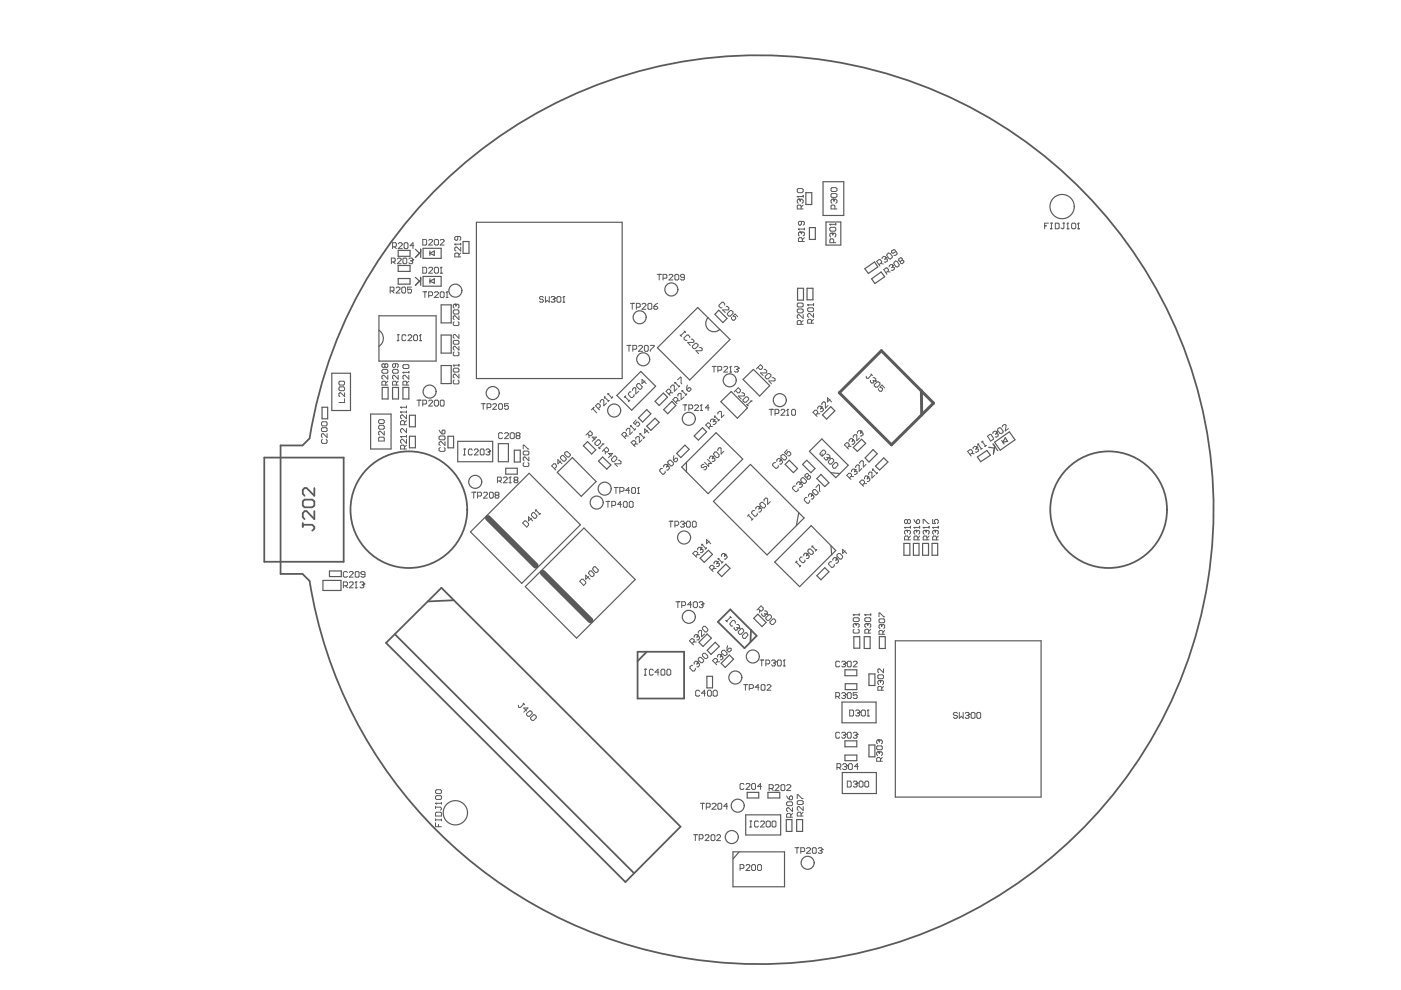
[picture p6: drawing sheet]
<svg xmlns="http://www.w3.org/2000/svg" width="297mm" height="210mm" viewBox="0 0 297 210" stroke-linecap="round" stroke-linejoin="round" font-family="sans-serif">
<g fill="none" stroke="#5a5a5a" stroke-width=".25">
<path d="M174.5 38.5h4.4v7.2h-4.4zM84.4 53.1h2.5v1.2h-2.5zM84.4 56.3h2.5v1.2h-2.5zM84.4 59.1h2.5v1.1h-2.5zM88.1 58.8l.8 .8M88.1 52.8l.8 .9-.8 .9 1.1-1.2M89.2 52.8v1.8M89.2 58.8v1.7M89.2 59.4l-1.1 1.1M89.7 52.6h3.8v2.2h-3.8zM89.7 58.6h3.8v2.1h-3.8zM91.1 53.7l1-.5v1z"/>
<path d="M91.1 59.6l1-.5v1zM91.1 53.2v1M91.1 59.1v1M98.2 51.2h1.2v2.5h-1.2zM101 47.1h30.9v33.2h-30.9zM170.9 40.9h1.2v2.5h-1.2zM171.6 48.3h1.3v2.5h-1.3zM175.1 47.1h3.2v4.9h-3.2zM183.4 57l2-1.5 .7 1.1-2 1.4zM184.8 59.1l2-1.4 .8 1-2.1 1.4zM70.4 79.1h3.9v7.9h-3.9zM80.3 70a2.01 2.01 0 0 1 0 3.5"/>
<path d="M80.3 67h12.2v9.6h-12.2zM93.5 77.5h2.2v3.8h-2.2zM93.5 71h2.2v3.9h-2.2zM93.5 64.6h2.2v3.9h-2.2zM139.4 73.7l8.5-8.5 6.9 6.8-8.6 8.6zM150.1 67.3a1.76 1.76 0 0 0 0 2.5 1.76 1.76 0 0 0 2.5 0M152.4 65.8l1.7 1.7-.8 .9-1.7-1.8zM169.1 61.1h1.3v2.5h-1.3zM171.1 61.1h1.3v2.5h-1.3zM68.3 86.3h1.2v2.5h-1.2zM78.6 87.8h4.3v7.4h-4.3zM81 82.1h1.3v2.5h-1.3z"/>
<path d="M83.2 82.1h1.3v2.5h-1.3zM85.4 82.1h1.3v2.5h-1.3zM86.8 88h1.3v2.5h-1.3zM86.8 92.5h1.3v2.4h-1.3zM95 92.5h1.2v2.4h-1.2zM97 93.6h7.5v4.3h-7.5zM105.7 94.1h2.1v3.8h-2.1zM107.2 99.3h2.5v1.2h-2.5zM109 95.4h1.3v2.6h-1.3zM123.7 94.5l.9-.9 1.7 1.8-.9 .9zM126.9 97.8l.9-.9 1.7 1.7-.9 .9zM130.8 83.8l5.1-5 3.1 3.1-5.1 5.1z"/>
<path d="M135.4 88.6l1.7-1.7 .9 .8-1.8 1.8zM137.1 90.4l1.8-1.7 .9 .9-1.8 1.6zM138.9 85.1l1.7-1.8 .9 .9-1.7 1.8zM140.7 86.9l1.8-1.8 .8 .9-1.7 1.7zM143.5 96.1l1.7-1.7 .9 .9-1.8 1.7zM144.5 99l7.3-7.3 5.7 5.6-7.4 7.4zM145.5 98v2.1M147.2 92.4l1.7-1.7 .9 .9-1.7 1.7zM152.8 85.2l2.2-2.2 3.5 3.5-2.2 2.2zM157.5 80.5l2.2-2.2 3.5 3.5-2.1 2.2zM166.5 98.5l.8-.9 1.8 1.7-.9 .9zM170.2 98.5l.8-.9 1.8 1.7-.9 .9z"/>
<path d="M171.6 95.7l2.6-2.6 5.6 5.6-2.6 2.6zM174.4 88l1.7-1.8 .9 .9-1.7 1.8zM180.9 94.9l1.8-1.8 .8 .9-1.7 1.7zM185.1 95.3l.9 .9-1.8 1.8-.8-.9zM185.6 98.8l1.8-1.7 .9 .9-1.8 1.7zM207.2 96.9l2-1.4 .8 1-2.1 1.4zM209.6 94.8l1.2 .2-.2 1.3 .3-1.7-.3-.5 1 1.5M210.9 93.8l3.1-2.2 1.2 1.7-3.1 2.1zM212.4 93.4l.5 .7M213.1 92.8l.5 .8-1 .2zM99.7 112.8l12.5-12.5 10.9 11-12.5 12.4zM118.2 100.2l3.2-3.2 5 5.1-3.2 3.1z"/>
<path d="M148.4 118.4l1.8-1.7 .9 .8-1.8 1.7zM151.3 106.3l7.8-7.8 11.4 11.3-7.9 7.9zM164.3 119.2l7.7-7.7 5.2 5.2-7.7 7.7zM169.3 108.7l-.5 2.8M173.2 101.5l.9-.9 1.7 1.8-.9 .8zM176.1 100.2l2 .2M176.2 115.8l.1 1.9M191.6 115.2h1.3v2.5h-1.3zM193.7 115.2h1.2v2.5h-1.2zM195.6 115.2h1.3v2.5h-1.3zM197.6 115.2h1.2v2.5h-1.2zM68.5 123.1h3.8v2.1h-3.8z"/>
<path d="M69.9 121.1h2.5v1.1h-2.5zM111.4 124.4l12.4-12.4 10.9 10.9-12.5 12.4zM148.2 136.2l1.7-1.8 .9 .9-1.7 1.8zM149.9 137.9l1.7-1.7 .9 .9-1.7 1.7zM152.1 121.4l1.8-1.8 .9 .9-1.8 1.7zM159.8 131.1l.9-.9 1.7 1.8-.8 .9zM173.2 122.1l1.7-1.7 .9 .8-1.7 1.7zM181 135h1.3v2.4h-1.3zM183.2 135h1.3v2.5h-1.3zM186.4 135h1.3v2.5h-1.3zM189.8 135.9h30.9v33.1h-30.9zM149.9 143.4h1.2v2.4h-1.2z"/>
<path d="M152.9 140.6l1.7-1.7 .9 .9-1.7 1.7zM178.5 148.9h7.2v4.3h-7.2zM179.1 142h2.6v1.3h-2.6zM179.1 157.1h2.6v1.2h-2.6zM179.2 145h2.5v1.2h-2.5zM184.2 142.9h1.3v2.4h-1.3zM184.2 158h1.3v2.5h-1.3zM158.1 172.8h7.4v4.2h-7.4zM158.4 168h2.5v1.2h-2.5zM162.8 168h2.5v1.2h-2.5zM166.7 173.8h1.2v2.5h-1.2zM168.9 173.8h1.3v2.5h-1.3z"/>
<path d="M178.6 163.8h7.2v4.4h-7.2zM179.1 160.1h2.6v1.2h-2.6zM155.4 180.6h10.9v7.4h-10.9zM156.7 180.6l-1.2 1.5"/>
<circle cx="225.2" cy="43.8" r="2.57"/>
<circle cx="96.5" cy="61.6" r="1.38"/>
<circle cx="135.6" cy="67.3" r="1.38"/>
<circle cx="136.4" cy="76.2" r="1.38"/>
<circle cx="142.3" cy="61.4" r="1.38"/>
<circle cx="91.1" cy="83" r="1.38"/>
<circle cx="104.5" cy="83.3" r="1.38"/>
<circle cx="130.2" cy="87" r="1.38"/>
<circle cx="146" cy="88.8" r="1.38"/>
<circle cx="154.7" cy="80.6" r="1.38"/>
<circle cx="165.3" cy="84.8" r="1.38"/>
<circle cx="100.8" cy="102.2" r="1.38"/>
<circle cx="126.5" cy="106.6" r="1.38"/>
<circle cx="128.2" cy="103.6" r="1.38"/>
<circle cx="145" cy="114" r="1.38"/>
<circle cx="146" cy="130.8" r="1.38"/>
<circle cx="159.6" cy="139.2" r="1.38"/>
<circle cx="155.9" cy="143.6" r="1.38"/>
<circle cx="96.5" cy="172.3" r="2.57"/>
<circle cx="155.2" cy="177.5" r="1.38"/>
<circle cx="156.4" cy="170.8" r="1.38"/>
<circle cx="171.2" cy="182.9" r="1.38"/>
</g>
<g fill="none" stroke="#5a5a5a" stroke-width=".38">
<path d="M56 97h16.9v22.1h-16.9zM65.6 93l-1.5 1.4h-4.6v27.3h4.6l1.5 1.4M65.6 93a96.4 96.4 0 0 1 115.3-79.3 96.4 96.4 0 0 1 73 119.4 96.4 96.4 0 0 1-123.1 66.5 96.4 96.4 0 0 1-65.2-76.5M64.2 106.3l.4-.4h1.6l.4 .4v.9l-.4 .4h-1.6l-.4-.4zM64.2 110.9v.8M64.2 111.3h2l.4 .4v.4l-.4 .4M66.6 103.5v1.6l-1.6-1.6h-.4l-.4 .4v.8l.4 .4M66.6 108.4v1.7l-1.6-1.7h-.4l-.4 .4v.8l.4 .5M81.8 136.3l11.8-11.7 50.7 50.7-11.7 11.7zM83.7 134.5l50.7 50.6M96.2 127.3l-5.5 .2M135.2 138.2h9.8v9.9h-9.8z"/>
<path d="M137.1 138.2l-1.9 2M152.2 131.8l2.6-2.6 5.6 5.6-2.5 2.6zM159.2 133.5l-.1 2.6"/>
<circle cx="86.7" cy="108.1" r="12.4"/>
<circle cx="235.1" cy="108.1" r="12.4"/>
</g>
<path d="M178 83.3l8.9-8.9 11 11.1-8.9 8.8zM195.4 82.8v5.2" fill="none" stroke="#5a5a5a" stroke-width=".63"/>
<path d="M103.5 109.8l10.1 10.1M115.1 121.4l10.1 10.1" fill="none" stroke="#5a5a5a" stroke-width="1.3"/>
<g fill="none" stroke="#5a5a5a" stroke-width=".21">
<path d="M169.2 40h.8l.3 .2v.4l-.3 .3h-.8l-.2-.3v-.4zM176.2 40l.2-.2h.8l.3 .2v.4l-.3 .2h-.8l-.2-.2zM83 55.5h.6l.2-.2v-.4l-.2-.2h-.6v1.2M83.2 52.3h.7l.1-.2v-.4l-.1-.2h-.7v1.2M83.4 55.5l.4 .4M83.6 52.3l.4 .4M84.2 54.9l.2-.2h.4l.3 .2v.2l-.9 .8h.9M84.4 51.7l.3-.2h.4l.2 .2v.2l-.9 .8h.9M85.4 54.9l.2-.2h.5l.1 .2v.8l-.1 .2h-.5l-.2-.2zM85.9 51.5h.4l.2 .2v.8l-.2 .2h-.4l-.2-.2v-.8zM86.7 54.9l.2-.2h.4l.2 .4M87.1 55.3h.2"/>
<path d="M87.3 55.3l.2 .2-.2 .4h-.4l-.2-.2M87.5 55.1h.1M87.5 55.1l-.2 .2M87.8 52.1h-.9l.7-.6v1.2M89.6 50.8h.7l.2 .2v.8l-.2 .2h-.7zM89.6 56.7h.7l.2 .2v.8l-.2 .2h-.7zM90.9 51l.2-.2h.4l.2 .2v.1l-.8 .9h.8M90.9 56.9l.2-.2h.4l.2 .2v.2l-.8 .8h.8M92.1 51l.2-.2h.4l.3 .2v.8l-.3 .2h-.4l-.2-.2zM92.1 56.9l.2-.2h.4l.3 .2v.8l-.3 .2h-.4l-.2-.2zM93.3 51l.2-.2h.5l.2 .2v.1l-.9 .9h.9M93.3 57.9h.5"/>
<path d="M93.5 56.7h.1M93.5 56.7v1.2M93.5 56.7l-.2 .2M96.4 51.8h.1M96.4 51.8h1.3M96.4 51.8l.3 .2M97 50.1v.7l-.1 .2-.5-.2v-.5l.3-.2h.8l.2 .2v.5l-.2 .2M97.3 54.5v-.7l-.3-.1h-.3l-.3 .1v.7h1.3M97.7 52.4v.8l-.8-.8-.5 .2v.4l.3 .2M97.7 53.7l-.4 .3M97.7 51.6v.4M139.3 58.2h.9"/>
<path d="M139.8 58.2v1.2M140.6 59h.6l.2-.2v-.4l-.2-.2h-.6v1.2M141.8 58.4l.2-.2h.5l.2 .2v.1l-.9 .9h.9M143.1 58.4l.2-.2h.4l.2 .2v.8l-.2 .2h-.4l-.2-.2zM145.1 58.8h-.6l-.2-.3 .2-.3h.4l.2 .2v.8l-.2 .2h-.4l-.2-.2M169 41.7h.1M169 41.7h1.3M169 41.7l.2 .2M169.3 48.6h.1M169.3 48.6h1.2M169.3 48.6l.2 .2M169.4 42.2h.1"/>
<path d="M169.4 42.2l-.4 .3v.4l.2 .2M169.4 42.2l.3 .3M169.7 49.2h.1M169.7 42.5l.2-.3 .4 .3v.4l-.3 .2M169.7 42.5v.2M169.7 49.2l-.4 .2v.4l.2 .2M169.7 49.2l.2 .2M169.9 44.3v-.6l-.2-.2h-.5l-.2 .2v.6h1.3M169.9 46.9v.6l-.2 .3-.4-.3v-.4l.2-.2h.8l.2 .2v.4l-.2 .3M169.9 49.4l.2-.2 .4 .2v.4l-.2 .2M169.9 49.4v.2M170.1 51.2v-.6l-.2-.2h-.4l-.2 .2v.6h1.2"/>
<path d="M170.3 43.5l-.4 .4M170.3 41.4v.5M170.5 50.4l-.4 .4M170.5 48.4v.4M175.9 47.6h.1M175.9 48.4l.2-.2h.9l.2 .2v.4l-.2 .2h-.9l-.2-.2zM175.9 47.6h1.3M175.9 47.6l.2 .2M176.2 41.2l.2-.2h.8l.3 .2v.5l-.3 .2h-.8l-.2-.2zM176.4 49.4h.1M176.4 49.4l-.5 .2v.4l.2 .3M176.4 49.4l.2 .2"/>
<path d="M176.6 49.6l.2-.2 .4 .2v.4l-.2 .3M176.6 49.6v.2M176.6 42.2h.1M176.6 42.2h-.2l-.2 .3v.4l.2 .2M176.6 42.2l.2 .3M176.8 51.5v-.6l-.2-.3h-.5l-.2 .3v.6h1.3M176.8 42.5l.2-.3 .5 .3v.4l-.3 .2M176.8 42.5v.2M177 44.3v-.6l-.2-.2h-.4l-.2 .2v.6h1.3M177.2 47.4v.4M186.4 56.1l.5-.4v-.2l-.2-.4-.3-.1-.5 .4 .7 1M186.7 55.8l.6 .2"/>
<path d="M187.8 54.8l-.2 .2M187.8 54.8l.3 .1v.4l-.3 .3-.3-.1M187.8 54.6h.1M187.8 57.8l.5-.3 .1-.3-.5-.4-.5 .4 .7 1M187.8 54.6l-.4-.3-.4 .5M187.8 54.6v.2M188.1 53.9l.3-.2h.3l.5 .6-.1 .4-.3 .2-.3-.1-.5-.6zM188.2 57.6l.6 .1M189.3 56.3h.1M189.3 56.3l-.1-.2h-.3l-.3 .2-.1 .3M189.3 56.3v.3M189.3 56.6l-.2 .1"/>
<path d="M189.3 56.6l.3 .2v.3l-.3 .3-.4-.1M189.6 55.6l.3-.3 .3 .1 .4 .7v.3l-.3 .2-.3-.1-.5-.6zM190 53.3l-.6 .4h-.3v-.5l.6-.2 .5 .7-.1 .3-.6 .2M191.3 55.2l-.1-.5h-.3l-.4 .5 .4 .2M191.3 55.2l.3 .2-.3 .5-.3-.1-.1-.4M191.3 55.2l-.4 .2M221.5 47.9h.4M222.3 47.3h-.8v1.2M222.7 47.3h.4M222.7 48.5h.4M222.9 47.3v1.2M223.7 47.3h.6l.3 .2v.8l-.3 .2h-.6z"/>
<path d="M225.4 47.3h.4M225.6 47.3v1l-.2 .2-.5-.2M226.2 48.5h.4M226.4 47.3h.1M226.4 47.3v1.2M226.4 47.3l-.2 .2M227.2 47.5l.3-.2h.3l.3 .2v.8l-.3 .2h-.3l-.3-.2zM228.5 48.5h.4M228.6 47.3h.1M228.6 47.3v1.2M228.6 47.3l-.1 .2M81 78.6l.2-.3h.8l.2 .3v.3l-.2 .2h-.8l-.2-.2z"/>
<path d="M81.6 77.3l-.2-.2-.4 .2v.4l.2 .2 .4-.2M81.6 77.3l.2-.2 .4 .2v.4l-.2 .2h-.2l-.2-.2M81.6 77.3v.4M82.2 79.6v.8l-.8-.8-.4 .2v.4l.2 .2M82.7 61.7h.7l.1-.2v-.4l-.1-.2h-.7v1.2M83.1 61.7l.4 .4M83.4 78.3h.8l.2 .3v.3l-.2 .2h-.8l-.2-.2v-.3zM83.9 77.1v.6l-.3 .2-.4-.2v-.4l.2-.2h.8l.2 .2v.4l-.2 .2M84 61.1l.2-.2h.3l.3 .2v.2l-.8 .8h.8M84.2 71h.4M84.2 72.2h.4M84.4 79.6v.8l-.8-.8-.4 .2v.4l.2 .2"/>
<path d="M84.4 71v1.2M85.2 61.1l.2-.2h.4l.2 .2v.8l-.2 .2h-.4l-.2-.2zM85.4 78.9h.1M85.4 77.5l.2-.2h.9l.2 .2v.4l-.2 .2h-.9l-.2-.2zM85.4 78.9h1.3M85.4 78.9l.2 .2M86.1 71.2l-.2-.2h-.5l-.2 .2v.8l.2 .2h.5l.2-.2M86.5 71.2l.2-.2h.4l.2 .2v.2l-.8 .8h.8M86.7 79.6v.8l-.8-.8h-.3l-.2 .2v.4l.2 .2M86.7 78.8v.3M87.2 60.9h-.8v.6l.4-.2 .4 .2v.4l-.1 .2h-.5l-.2-.2M87.7 71.2l.2-.2h.4l.2 .2v.8l-.2 .2h-.4l-.2-.2z"/>
<path d="M88.9 72.2h.5M89.1 71h.1M89.1 71v1.2M89.1 71l-.2 .2M89.6 61.9h.9M90.1 61.9v1.2M90.9 62.7h.6l.2-.2v-.4l-.2-.2h-.6v1.2M92.1 62.1l.2-.2h.4l.3 .2v.2l-.9 .8h.9M93.3 62.1l.2-.2h.5l.2 .2v.8l-.2 .2h-.5l-.2-.2zM94.6 63.1h.4M94.8 61.9h.1M94.8 61.9v1.2"/>
<path d="M94.8 61.9l-.2 .2M96.1 77.4h.1M96.1 72.4l.2-.2h.8l.2 .2v.4l-.2 .2h-.8l-.2-.2zM96.1 77.4h1.2M96.1 77.4l.2 .3M96.3 65.7h.8l.2 .3v.3l-.2 .3h-.8l-.2-.3v-.3zM96.3 68.2l-.2 .2v.4l.2 .2h.8l.2-.2v-.4l-.2-.2M96.3 74.6l-.2 .2v.4l.2 .2h.8l.2-.2v-.4l-.2-.2M96.3 78.1h.8l.2 .2v.4l-.2 .2h-.8l-.2-.2v-.4zM96.5 64.5h.1M96.5 64.5l-.4 .2v.4l.2 .2M96.5 64.5l.2 .2"/>
<path d="M96.7 64.7l.2-.2 .4 .2v.4l-.2 .2M96.7 64.7v.2M97.3 67v.8l-.8-.8h-.2l-.2 .1v.5l.2 .2M97.3 70.9v.8l-.8-.8-.4 .2v.4l.2 .2M97.3 73.4v.8l-.8-.8h-.2l-.2 .2v.4l.2 .2M97.3 79.3v.8l-.8-.8h-.2l-.2 .2v.4l.2 .2M97.3 77.3v.4M115.2 63.1l-.2-.2h-.4l-.2 .4 .2 .1h.4l.2 .5-.2 .2h-.4l-.2-.2M115.6 62.9v1.2l.4-.4 .5 .4v-1.2M116.8 63.1l.2-.2h.5l.2 .4M117.3 63.4h.2M117.5 63.4l.2 .3-.2 .4h-.5l-.2-.2"/>
<path d="M117.7 63.3h.1M117.7 63.3l-.2 .1M118.1 63.1l.2-.2h.4l.2 .2v.8l-.2 .2h-.4l-.2-.2zM119.3 64.1h.4M119.5 62.9h.1M119.5 62.9v1.2M119.5 62.9l-.2 .2M132.9 73.2h.8M133.4 73.2v1.3M133.7 64.3h.8M134 64.3v1.3M134.2 74h.6l.2-.1v-.5l-.2-.2h-.6v1.3"/>
<path d="M134.9 65.1h.6l.2-.2v-.4l-.2-.2h-.6v1.3M135.4 73.4l.2-.2h.4l.2 .2v.2l-.8 .9h.8M136.1 64.5l.3-.2h.3l.2 .2v.3l-.8 .8h.8M136.6 73.4l.2-.2h.5l.1 .2v.8l-.1 .3h-.5l-.2-.3zM137.4 64.5l.2-.2h.4l.2 .2v.9l-.2 .2h-.4l-.2-.2zM137.9 73.2h.8v.2l-.8 .8v.3M138.6 64.9h.6l.2 .2v.3l-.2 .2h-.4l-.2-.2zM139.4 64.3l-.4 .2-.4 .4M145 70.2l.4 .3-.2-.2-.9 .9-.1-.2 .3 .4M146.2 71.6v-.2l-.3-.4h-.2l-.7 .6v.3l.4 .3h.3M146.5 71.9l.6 .3-.1 .4h-1.2l.6 .6M146.8 73.4l.6-.6 .6 .2v.4l-.6 .5h-.3l-.3-.2z"/>
<path d="M148.3 73.7l.6 .2v.3l-.2 .2h-1.1l.5 .6M151 77.7h.8M151.4 77.7v1.2M152.2 78.5h.6l.2-.2v-.4l-.2-.2h-.6v1.2M153.5 77.9l.1-.2h.5l.2 .2v.2l-.8 .8h.8M153.6 64.7v-.3l-.3-.3h-.2l-.6 .6v.2l.3 .4h.3M154 64.9h.2l.3 .4v.3l-.1 .1h-1.2l.6 .6M154.2 66.5l.6-.7h.3l.3 .3v.4l-.6 .5h-.3l-.3-.3zM154.7 78.9h.4M154.9 77.7h.1M154.9 77.7v1.2M154.9 77.7l-.2 .2"/>
<path d="M155.7 77.9l.2-.2h.4l.2 .4M156.2 78.3h.1M156.3 78.3l.2 .2-.2 .4h-.4l-.2-.2M156.4 67.1l-.6-.5-.4 .4 .6 .3v.3l-.3 .3h-.3l-.3-.3v-.3M156.5 78.1h.1M156.5 78.1l-.2 .2M160.7 77.9l.4 .4h.3l.3-.3v-.2l-.5-.5-.8 .9M162 78.3h.3l.3 .3v.3l-.2 .2h-1.2l.6 .5M162.3 79.8l.6-.6 .5 .2v.4l-.5 .5h-.3l-.3-.2zM169 64.4l.2-.1h.8l.3 .1v.5l-.3 .2h-.8l-.2-.2zM169 65.7l.2-.2h.8l.3 .2v.4l-.3 .2h-.8l-.2-.2zM169.9 68.8v-.6l-.2-.2h-.5l-.2 .2v.6h1.3"/>
<path d="M170.3 66.7v.8l-.9-.8-.4 .3v.3l.2 .2M170.3 68l-.4 .3M171.2 64.6h.1M171.2 65.5l.3-.2h.8l.2 .2v.3l-.2 .3h-.8l-.3-.3zM171.2 64.6h1.3M171.2 64.6l.3 .2M172 68.5v-.6l-.1-.2h-.4l-.3 .2v.6h1.3M172.5 66.5v.8l-.8-.8-.5 .2v.4l.3 .2M172.5 67.7l-.5 .5M172.5 64.4v.4M184.7 79.3l.3 .3M184.8 79.4l-.7 .8-.4-.1v-.3"/>
<path d="M68.2 90.9l.1-.2h.9l.1 .2v.4l-.1 .2h-.9l-.1-.2zM68.3 93.1l-.1 .3v.4l.1 .2h.9l.1-.2v-.4l-.1-.3M68.3 89.4h.9l.1 .3v.4l-.1 .2h-.9l-.1-.2v-.4zM69.3 91.9v.9l-.8-.9-.3 .2v.5l.1 .2M71.9 81l.1-.2h.9l.2 .2v.4l-.2 .2h-.9l-.1-.2zM72 82h.9l.2 .3v.3l-.2 .2h-.9l-.1-.2v-.3zM73.1 84.5v.8h-1.2M73.1 83.3v.8l-.9-.8-.3 .2v.4l.1 .2M80.3 92.9l.2-.2h.8l.2 .2v.6h-1.2zM80.3 89.2l.2-.2h.8l.2 .2v.4l-.2 .2h-.8l-.2-.2zM80.5 90.2h.8l.2 .2v.4l-.2 .2h-.8l-.2-.2v-.4zM81.5 91.4v.8l-.8-.8-.4 .2v.5l.2 .1"/>
<path d="M81.8 81.6v-.6l-.2-.2h-.4l-.2 .2v.6h1.2M82.2 80.8l-.4 .4M84 81.6v-.6l-.1-.2h-.5l-.2 .2v.6h1.2M84.4 80.8l-.4 .4M84.9 87.4h.1M84.9 86.3h.1M84.9 92.6h.1M84.9 87.4h1.3M84.9 87.4l.3 .1M84.9 86.3h1.3M84.9 86.3l.3 .2M84.9 92.6h1.3"/>
<path d="M84.9 92.6l.3 .2M85.7 90.1v-.7l-.1-.2h-.4l-.3 .2v.7h1.3M85.7 95.2v-.6l-.1-.2h-.4l-.3 .2v.6h1.3M86.2 88v.8l-.8-.8-.5 .2v.4l.3 .2M86.2 90.9v.8l-.8-.8-.5 .2v.4l.3 .2M86.2 93.1v.9l-.8-.9h-.2l-.3 .3v.4l.3 .2M86.2 89.2l-.5 .4M86.2 86.1v.4M86.2 87.2v.3M86.2 92.3v.5M86.2 94.4l-.5 .4M86.2 81.6v-.6l-.1-.2h-.5l-.2 .2v.6h1.3"/>
<path d="M86.7 80.8l-.5 .4M88.4 84.8h.9M88.8 84.8v1.3M89.6 85.7h.7l.2-.2v-.5l-.2-.2h-.7v1.3M90.9 85l.2-.2h.4l.2 .2v.2l-.8 .9h.8M92.1 85l.2-.2h.4l.3 .2v.8l-.3 .3h-.4l-.2-.3zM93.1 92.6l.2-.2h.9l.1 .2v.5l-.1 .2h-.9l-.2-.2zM93.1 91.2l.6 .8M93.3 94.9l-.2 .2v.4l.2 .2h.9l.1-.2v-.4l-.1-.2M93.3 85l.2-.2h.5l.2 .2v.8l-.2 .3h-.5l-.2-.3zM93.7 91.4l.5-.2 .1 .2v.4l-.1 .2h-.5zM94.3 93.6v.8l-.8-.8-.4 .3v.4l.2 .1"/>
<path d="M96.3 80.6l-.2 .2v.4l.2 .2h.8l.2-.2v-.4l-.2-.2M98.3 95.2h.4M98.3 96.5h.4M98.5 95.2v1.3M100.1 95.4l-.2-.2h-.3l-.3 .2v.9l.3 .2h.3l.2-.2M100.6 95.4l.2-.2h.4l.2 .4-.8 .9h.8M102 85.6h.8M102 95.2h.5l.1 .2v.9l-.1 .2h-.5l-.2-.2v-.9zM102.5 85.6v1.2M103 95.4l.3-.2h.3l.2 .4M103.3 86.4h.6l.2-.2v-.4l-.2-.2h-.6v1.2M103.5 95.8h.1"/>
<path d="M103.6 95.8l.2 .2-.2 .5h-.3l-.3-.2M103.8 95.6h.1M103.8 95.6l-.2 .2M104.5 85.8l.2-.2h.4l.2 .2v.2l-.8 .8h.8M105.7 85.8l.2-.2h.4l.2 .2v.8l-.2 .2h-.4l-.2-.2zM106.5 91.9l-.2-.2h-.4l-.2 .2v.9l.2 .2h.4l.2-.2M107 91.9l.2-.2h.4l.2 .2v.3l-.8 .8h.8M107.8 85.6h-.8v.6l.4-.2h.2l.2 .2v.4l-.2 .2h-.4l-.2-.2M108.2 91.9l.2-.2h.4l.2 .2v.9l-.2 .2h-.4l-.2-.2zM109.6 92.4l-.2-.2 .2-.5h.5l.1 .2-.1 .5M109.6 92.4l-.2 .2 .2 .4h.5l.1-.2-.1-.4M109.6 92.4h.5"/>
<path d="M110.9 95.2v-.8h.2l.8 .8h.2M110.9 95.8l.2-.2h.8l.2 .2v.5l-.2 .2h-.8l-.2-.2zM111.1 98.1l-.2 .2v.4l.2 .2h.8l.2-.2v-.4l-.2-.2M112.1 96.9v.8l-.8-.8h-.2l-.2 .2v.4l.2 .2M117.5 99.4l.5-.4v-.3l-.3-.4h-.3l-.4 .5 .8 .9M118.8 97.8l-.5 .5v-.8l.9 .8M118.8 96.9l.4-.3h.2l.6 .6v.3l-.3 .3h-.3l-.6-.6zM119.7 96l.6-.2 .6 .5v.3l-.3 .3h-.3l-.6-.6zM124.6 91.9l.4 .5h.3l.3-.3v-.3l-.5-.4-.9 .8M124.9 92.2v.6M125.4 86.9l.5-.6-.2 .4 .8 .8M126.1 93.9l.7-.6h.2l.3 .3v.3l-.5 .5h-.4l-.3-.3z"/>
<path d="M126.1 93.3l-.5-.6h.8l-.8 .9M126.8 86.7l.5-.5v-.3l-.4-.3h-.2l-.4 .4 .8 .9M127.3 85.3v-.3l.3-.3h.2l.2 .2v1.1l.6-.5M127.6 94.1h.3M127.9 94.1h.1M127.9 94.1l-.9 .9 .2 .1-.3-.2M128 95.4l.5 .4h.3l.2-.2v-.3l-.4-.5-.9 .9M128.1 84.2h.1M128.1 84.2l.9 .8M128.1 84.2v.3M128.3 95.7v.6M128.9 83.5h.1"/>
<path d="M128.9 83.5v.2M128.9 83.5l.8 .8M129.1 84.9l-.2 .3M129.6 96.7l-.6-.6h.9l-.9 .9M129.9 84.2l-.3 .3M130.2 96.7h.3l.3 .3v.3l-.6 .6h-.3l-.3-.6zM131.1 97.6h.2l.4 .3v.3l-.2 .1h-1.2l.6 .6M132.4 84.3l.3-.3-.2 .1 .9 .9-.2 .2 .3-.4M132.4 92.7l.4-.5v-.2l-.3-.3h-.3l-.4 .4 .9 .9M132.7 92.4h.5M132.8 91.4v-.3l.3-.3h.3l.1 .1v1.2l.6-.5M133.7 90.2h.1"/>
<path d="M133.7 90.2l.8 .9M133.7 90.2v.3M133.8 83.1h-.3l-.3 .3v.3l.6 .6h.3l.3-.3v-.3M134.1 82.8v-.3l.3-.3 .4 .1v1.2l.6-.5M134.4 94.4l.4-.4v-.3l-.6-.3-.4 .4 .9 .9M134.7 94.1h.5M134.7 90.9l-.3 .3M134.8 93.1v-.3l.3-.2 .5 .1v1.1l.5-.5M134.9 89l-.6 .7 .4 .4 .3-.6h.3l.3 .3v.3l-.3 .3h-.3M135.2 81.3h.4l.5 .7-.2 .5h-.3l-.6-.5v-.4zM135.7 91.9h.1M135.7 91.9l.9 .9"/>
<path d="M135.7 91.9v.3M136.7 92.7l-.3 .3M136.7 80.8l-.6 .5v-.8l.9 .8M137.3 91.2l-.6 .6v-.9l.9 .9M140.5 99.3h-.4l-.2 .4v.2l.6 .6h.2l.3-.3v-.3M141.5 98.6h.1M141.5 98.6l-.5-.1-.3 .3v.2M141.5 98.9h.3l.1 .4-.3 .4h-.3M141.5 98.6v.3M141.5 98.9l-.2 .1M141.6 97.9l.3-.3h.3l.6 .5v.4l-.3 .3h-.3l-.6-.7zM141.8 83.6l.4-.5v-.3l-.3-.3h-.3l-.4 .5 .9 .8"/>
<path d="M142.1 83.3h.6M142.2 82.3v-.3l.3-.4h.3l.2 .2v1.2l.5-.6M142.8 97.6l.4-.5h.3l.2 .2v.3l-.4 .3h-.2zM142.9 96.6l-.1 1M143.1 81.1h.1M143.1 81.1v.3M143.1 81.1l.9 .9M143.3 85.3l.4-.5v-.2l-.3-.3h-.3l-.4 .4 .8 .9M143.5 85h.7M143.7 80.5l.6-.6 .2 1.5M143.7 84l.3-.6 .4 .1v1.2l.6-.5M144.1 81.8l-.3 .3"/>
<path d="M144.6 82.8h.1M144.6 82.8l.9 .9 .1-.2-.3 .3M144.6 82.8v.3M144.8 85.8h.8M145.2 85.8v1.2M145.6 82.6l.4-.4 .5 .2v.2l-.3 .4h-.3zM145.7 81.6l-.1 1M146 86.7h.7l.2-.2v-.5l-.2-.2h-.7v1.2M147.2 86l.3-.2h.4l.2 .2v.2l-.9 .8h.9M148.5 87h.4M148.7 85.8h.1M148.7 85.8v1.2"/>
<path d="M148.7 85.8l-.2 .2M149.2 98.5l-.5 .2 .1 .5h.3l.3-.3 .4 .1v.3l-.2 .3h-.4M150 97.4l.9 .9h-.6v.6l-.9-.9M150.2 90.7l.4-.4v-.3l-.3-.3h-.2l-.5 .4 .9 .9M150.4 86.5h-.8l.5-.7v1.2M150.5 90.4h.6M151.1 96.8h.1M151.1 97.1l.5 .2v.3l-.3 .2h-.3M151.1 96.8l-.4-.1-.3 .6M151.1 97.1l-.1 .2M151.1 96.8v.3M151.4 89h.1"/>
<path d="M151.4 89v.3M151.4 89.3l.4 .1v.3l-.3 .3h-.3M151.4 89l-.5-.1-.3 .2v.3M151.4 89.3l-.2 .1M151.5 88.2h.1M151.5 88.2l.9 .9M151.5 88.2v.3M151.6 95.8h.3l.6 .6v.3l-.3 .3h-.3l-.6-.6zM152.2 87.8v-.3l.3-.3h.3l.2 .2v1.1l.5-.5M152.2 95.5l.3-.6 .4 .2v1.2l.6-.6M152.5 89l-.3 .3M156 82.8l.4 .5h.3l.3-.3v-.4l-.5-.4-.8 .9"/>
<path d="M157.3 83.3l.6 .2-.2 .5h-1.2l.7 .6M157.5 84.7l.7-.5 .5 .2v.3l-.5 .6h-.3l-.4-.3zM158.3 85.7l.3 .3M159 85h.3M159.3 85h.1M159.3 85l-.9 .8M163.1 86.8h.8M163.5 86.8v1.2M163.7 80.1h.3l.3 .2v.3l-.2 .2h-1.1l.6 .6M164.3 87.7h.7l.1-.3v-.4l-.1-.2h-.7v1.2M164.4 98.1h-.3l-.3 .3v.3l.6 .6h.3l.3-.3v-.3M165.5 97.4h.1"/>
<path d="M165.5 97.4l-.2-.2h-.3l-.3 .3v.3M165.5 97.6h.3l.1 .5-.3 .3h-.3M165.5 97.4v.2M165.5 97.6l-.2 .2M165.6 96.6l.3-.2h.3l.6 .6v.2l-.3 .3h-.3l-.6-.5zM165.6 87l.2-.2h.4l.2 .4-.8 .8h.8M166.8 88h.4M166.9 95.3l-.6 .7 .5 .4 .2-.6h.3l.4 .3v.3l-.4 .2h-.3M167 86.8h.1M167 86.8v1.2M167 86.8l-.2 .2M168 86.8h.5l.2 .2v.9l-.2 .1h-.5l-.2-.1v-.9z"/>
<path d="M172.9 88l.5-.5-.3-.5h-.3l-.4 .4 .8 .9M173.2 87.7h.6M174.1 86.3h.1M174.1 86.3l-.4-.2-.3 .3v.3M174.1 86.5h.3l.2 .5-.4 .3h-.3M174.1 86.3v.2M174.1 86.5l-.2 .2M174.2 85.8v-.3l.4-.3h.2l.2 .2v1.1l.6-.5M174.3 96.2v.6M174.4 95.4h.4l.3 .4v.3l-.7 .5h-.2l-.3-.3v-.2zM174.8 97v.2l.3 .3 .4-.1v-.3M175.3 96.3h.3l.3 .3v.4l-.1 .1"/>
<path d="M175.3 97l.2 .1M175.5 97.1h.3M175.8 97.1h.1M176 84.7l-.6 .5v-.9l.9 .9M176.2 97.2h.3l.3 .3v.3l-.6 .6h-.3l-.3-.3v-.3zM176.5 98.7l.6-.6h.3l.2 .3v.3l-.5 .6h-.3l-.3-.3zM179.7 94.9l.3-.4v-.3l-.2-.3h-.3l-.5 .4 .9 .9M179.9 94.6h.6M180.8 93.2h.1M180.8 93.2l-.1-.2h-.4l-.3 .3v.3M180.8 93.4h.3l.1 .5-.3 .3h-.2M180.8 93.2v.2"/>
<path d="M180.8 93.4l-.1 .2M180.9 92.8v-.4l.3-.2h.3l.2 .1v1.1l.5-.5M181.3 99.6h.1M181.3 99.9l.4 .1v.3l-.5 .3M181.3 99.6l-.5-.1-.3 .2v.3M181.3 99.6v.3M181.3 99.9l-.1 .1M181.4 99.2v-.3l.3-.3h.3l.2 .1v1.2l.5-.6M182.3 98.3v-.3l.3-.3 .4 .1v1.2l.6-.5M182.5 91.4h.1M182.5 91.7h.4l.1 .5-.6 .2M182.5 91.4l-.4-.1-.3 .3v.3"/>
<path d="M182.5 91.4v.3M182.5 91.7l-.1 .2M184.5 80.6v.4l.3 .2h.3l.1-.4M185 99.5h.1M185 99.5l.9 .8 .2-.1-.4 .3M185 99.5v.3M185.1 80.1l.6 .2-.1 .5M185.1 80.6l.1 .2M185.2 80.8h.4M185.4 81.5l.6-.5 .6 .2v.3l-.6 .6h-.3l-.3-.3zM185.6 80.8h.1M187.6 82.3l-.6-.7-.4 .5 .5 .3-.2 .6h-.3l-.4-.4v-.2"/>
<path d="M205.7 96.4l.5-.4v-.3l-.2-.3-.3-.1-.5 .4 .7 1M206 96.1l.5 .1M207 95.1l-.2 .2M207 95.1l.5 .2-.1 .3-.4 .3-.2-.1M207.1 94.8h.1M207.1 94.8l-.4-.2-.4 .5M207.1 94.8l-.1 .3M207.4 94.1h.1M207.4 94.1l.6 1h.2l-.3 .2M207.4 94.1l-.1 .3M208.2 93.6h.1M208.2 93.6l.7 1"/>
<path d="M208.2 93.6v.2M209.1 94.4l-.4 .3M209.4 92.5l.5-.4 .3 .1 .4 .7v.2l-.5 .4zM211.2 91.9l.4 .1v.4l-.4 .3-.2-.1M211.2 91.9l-.1 .2M211.3 91.6h.1M211.3 91.6l-.1-.2h-.3l-.3 .2-.1 .3M211.3 91.6l-.1 .3M211.6 90.9l.3-.2h.3l.5 .7-.1 .3-.3 .2h-.3l-.5-.7zM212.5 90.5l.1-.3 .3-.2 .3 .1 .1 .1-.2 1.2 .7-.5M100 104.4h.9M100.4 104.4v1.2"/>
<path d="M101.3 105.2h.6l.2-.2v-.5l-.2-.1h-.6v1.2M102.5 104.5l.2-.1h.4l.2 .1v.3l-.8 .8h.8M103.8 104.5l.2-.1h.3l.3 .1v.9l-.3 .2h-.3l-.2-.2zM105.2 105l-.2-.2 .2-.4h.4l.2 .1-.2 .5M105.2 105l-.2 .2 .2 .4h.4l.2-.2-.2-.4M105.2 105h.4M105.5 102h.6l.2-.2v-.5l-.2-.1h-.6v1.2M105.9 102l.4 .4M106.7 101.3l.2-.1h.5l.1 .1v.2l-.8 .9h.8M107.9 102.4h.5M108.2 101.2h.1M108.2 101.2v1.2"/>
<path d="M108.2 101.2l-.3 .1M109.2 101.8l-.2 .2 .2 .4h.4l.2-.2-.2-.4M109.2 101.8l-.2-.3 .2-.3h.4l.2 .1-.2 .5M109.2 101.8h.4M110.8 110.9l.4-.5h.3l.6 .6v.3l-.4 .5zM112.7 109.9l-.6 .5v-.8l.8 .8M112.9 108.7h.4l.5 .6-.2 .6h-.3l-.6-.6v-.3zM113.6 108.1h.1M113.6 108.1l.8 .9 .2-.1-.3 .2M113.6 108.1v.3M128.5 106.3h.8M128.9 106.3v1.3"/>
<path d="M129.7 107.2h.6l.2-.3v-.3l-.2-.3h-.6v1.3M130.2 103.4h.8M130.6 103.4v1.2M131.4 104.2h.6l.3-.2v-.5l-.3-.1h-.6v1.2M131.8 106.9h-.8l.5-.6v1.3M132.2 106.6l.2-.3h.4l.2 .3v.8l-.2 .2h-.4l-.2-.2zM133.5 104h-.8l.6-.6v1.2M133.6 106.3h.4l.2 .3v.8l-.2 .2h-.4l-.2-.2v-.8zM133.9 103.5l.2-.1h.4l.2 .1v.9l-.2 .2h-.4l-.2-.2zM135.2 104.6h.4M135.4 103.4h.1M135.4 103.4v1.2"/>
<path d="M135.4 103.4l-.2 .1M141.8 110.5h.9M142.2 110.5v1.3M143.1 111.4h.6l.2-.3v-.3l-.2-.3h-.6v1.3M144.3 110.8l.2-.3h.4l.2 .5M144.7 111.1h.2M144.9 111.1l.2 .3-.2 .4h-.4l-.2-.2M145.1 111h.1M145.1 111l-.2 .1M145.7 110.5h.5l.2 .3v.8l-.2 .2h-.5l-.2-.2v-.8zM147 110.5h.4l.2 .3v.8l-.2 .2h-.4l-.2-.2v-.8zM147.5 117.9l.4-.4v-.3l-.3-.3h-.3l-.4 .5 .8 .8"/>
<path d="M147.7 117.6h.7M148.6 116.2h.1M148.6 116.5l-.1 .1M148.6 116.5h.3l.2 .4-.3 .3h-.3M148.6 116.2l-.4-.2-.3 .3v.3M148.6 116.2v.3M148.8 115.4h.1M148.8 115.4l.8 .9 .2-.1-.3 .3M148.8 115.4v.3M150.4 114.7l-.6 .6v-.9l.9 .9M152.1 119.1h.1M152.1 119.1l-.5-.1-.2 .5"/>
<path d="M152.1 119.4l.4 .1v.4l-.2 .2h-.4M152.1 119.1v.3M152.1 119.4l-.2 .1M152.3 118.4h.1M152.3 118.4l.8 .9 .2-.2-.3 .3M152.3 118.4v.3M153.7 117.5h.1M153.7 117.5l-.1-.1h-.3l-.3 .3v.3M153.7 117.8h.3l.1 .4-.3 .3h-.2M153.7 117.5v.3M153.7 117.8l-.1 .2M158.7 109.3l.8 .8-.1 .2 .3-.3"/>
<path d="M158.8 109.1l-.3 .3M160 108.3h-.3l-.3 .3v.2l.6 .6h.2l.4-.3v-.3M161 107.5h.1M161 107.8l.4 .1v.4l-.3 .3h-.2M161 107.5l-.4-.1-.4 .3v.2M161 107.5v.3M161 107.8l-.1 .1M161.1 106.8l.3-.3h.3l.6 .6v.3l-.3 .3h-.3l-.6-.6zM162 106.2v-.3l.3-.3h.3l.2 .2v1.1l.5-.5M168.7 103h-.4l-.3 .4v.2l.7 .6h.2l.3-.3v-.3M168.8 119.2l.9 .9-.2 .1 .3-.3M169 119l-.3 .3"/>
<path d="M169.7 102.3h.1M169.7 102.3v.3M169.7 102.6h.3l.1 .4-.3 .4h-.3M169.7 102.3l-.5-.1-.3 .3v.2M169.7 102.6l-.2 .1M169.8 101.6l.3-.3h.3l.6 .6v.3l-.3 .3h-.3l-.6-.6zM170.1 118.1h-.3l-.3 .3v.3l.6 .6h.3l.3-.6M171.1 117.4h.1M171.1 105.5h-.3l-.3 .3v.3l.6 .6h.3l.3-.6M171.1 117.4l-.4-.1-.3 .2v.4M171.1 117.4v.3M171.1 117.7l-.1 .2"/>
<path d="M171.1 117.7h.3l.1 .4-.2 .3h-.3M171.3 116.7l.2-.3h.4l.5 .6v.3l-.2 .2h-.3l-.6-.5zM171.4 100.8v-.2l-.4-.2-.3 .3v.3l.4 .2M171.4 100.8l.5 .2v.3l-.4 .3-.4-.1v-.3M171.4 100.8l-.3 .4M172.1 104.8h.1M172.1 104.8l-.4-.1-.3 .2v.3M172.1 104.8v.3M172.1 105.1l-.1 .1M172.1 105.1h.3l.2 .4-.3 .3h-.3M172.2 115.8h.1M172.2 115.8l.8 .9 .2-.2-.3 .4"/>
<path d="M172.2 115.8v.3M172.3 104l.3-.2h.3l.5 .6v.3l-.5 .2-.6-.5zM173 103.4l.6-.7 .1 .2v1.1l.2 .2M176.3 119.1h-.3l-.3 .3v.3l.6 .6h.3l.3-.3v-.3M177.3 118.4h.1M177.3 118.7l.5 .1v.3l-.3 .3h-.3M177.3 118.4l-.4-.2-.3 .3v.3M177.3 118.4v.3M177.3 118.7l-.1 .1M177.5 117.7l.3-.3h.3l.5 .5v.3l-.3 .3h-.2l-.6-.6zM179.2 116.8l-.6 .6v-.9l.9 .9M180.1 101.3l.4-.4v-.3l-.2-.3h-.3l-.5 .5 .9 .9"/>
<path d="M180.4 101h.6M182.9 102.9l.4-.5v-.3l-.3-.3h-.3l-.5 .4 .9 .9M183.1 102.5h.6M184 101.1h.1M184 101.1v.2M184 101.1l-.1-.2h-.4l-.2 .3v.3M184 101.3l-.1 .2M184 101.3h.3l.1 .5-.2 .3h-.3M184.2 100.7v-.4l.2-.2 .5 .1v1.1l.5-.5M191.8 111.8h.1M191.8 111.8h1.2M191.8 111.8l.2 .2"/>
<path d="M192.2 112.5h.1M192.2 112.5l-.4 .1v.4l.2 .3M192.2 112.5l.2 .1M192.4 112.6l.2-.1 .4 .1v.4l-.2 .3M192.4 110.4l-.2-.3h-.2l-.2 .3v.4l.2 .2h.2l.2-.2M192.4 110.4l.2-.3h.2l.2 .3v.4l-.2 .2h-.2l-.2-.2M192.4 110.4v.4M192.4 112.6v.2M192.6 114.5v-.6l-.2-.3h-.4l-.2 .3v.6h1.2M193 113.6l-.4 .5M193 111.6v.4M193.8 111.8h.1"/>
<path d="M193.8 111.8h1.2M193.8 111.8l.2 .2M193.8 110.1l.5 .9M194.2 112.5h.1M194.2 112.5l-.4 .1v.4l.2 .3M194.2 112.5l.1 .1M194.3 112.6l.3-.1 .4 .1v.4l-.2 .3M194.3 110.4l.3-.3 .4 .3v.4l-.2 .2h-.5zM194.3 112.6v.2M194.6 114.5v-.6l-.3-.3h-.3l-.2 .3v.6h1.2M195 113.6l-.4 .5M195 111.6v.4"/>
<path d="M195.7 111.8h.1M195.7 111.8h1.3M195.7 111v-.9h.2l.9 .9h.2M195.7 111.8l.2 .2M196.2 112.5h.1M196.2 112.5l-.5 .1v.4l.2 .3M196.2 112.5l.2 .1M196.4 112.6l.1-.1 .5 .1v.4l-.2 .3M196.4 112.6v.2M196.5 114.5v-.6l-.1-.3h-.5l-.2 .3v.6h1.3M197 113.6l-.5 .5M197 111.6v.4"/>
<path d="M197.7 111.8h.1M197.7 111.8h1.2M197.7 110.1v.9h.6l-.2-.4 .2-.5h.4l.2 .3v.4l-.2 .2M197.7 111.8l.2 .2M198.1 112.5h.1M198.1 112.5l-.4 .1v.4l.2 .3M198.1 112.5l.2 .1M198.3 112.6l.3-.1 .3 .1v.4l-.2 .3M198.3 112.6v.2M198.6 114.5v-.6l-.3-.3h-.4l-.2 .3v.6h1.2M198.9 113.6l-.3 .5M198.9 111.6v.4"/>
<path d="M72.8 124.2h.6l.3-.2v-.4l-.3-.2h-.6v1.2M73.2 124.2l.5 .4M73.7 121.4l-.3-.2h-.3l-.3 .2v.8l.3 .2h.3l.3-.2M74.1 121.4l.1-.2h.5l.2 .2v.2l-.8 .8h.8M74.1 123.6l.1-.2h.5l.2 .2v.2l-.8 .8h.8M75.3 124.6h.4M75.3 121.4l.2-.2h.4l.2 .2v.8l-.2 .2h-.4l-.2-.2zM75.5 123.4h.1M75.5 123.4l-.2 .2M75.5 123.4v1.2M76.3 123.6l.2-.2h.4l.2 .4M76.8 124h.1"/>
<path d="M76.9 124l.2 .2-.2 .4h-.4l-.2-.2M77.1 123.8h.1M77.1 123.8l-.2 .2M77.4 121.8h-.6l-.3-.2 .3-.4h.3l.3 .2v.8l-.3 .2h-.3l-.3-.2M123.3 122.8h.3l.6 .6v.3l-.5 .4-.8-.8zM124.8 122.2l-.6 .6v-.9l.9 .9M125.1 121.1h.3l.5 .5v.3l-.2 .3h-.3l-.6-.6zM125.9 120.2h.4l.5 .6-.2 .6h-.3l-.6-.6v-.3zM143.3 127.6h.9M143.7 127.6v1.2M144.5 128.4h.7l.2-.2v-.4l-.2-.2h-.7v1.2M146.6 128.2h-.8l.6-.6v1.2"/>
<path d="M146.7 136.4l.5-.4v-.3l-.6-.3-.4 .5 .8 .8M147 127.8l.2-.2h.4l.3 .2v.8l-.3 .2h-.4l-.2-.2zM147 136.1h.6M147.9 134.7h.1M147.9 134.7l-.5-.2-.2 .6M147.9 134.7v.3M147.9 135l.4 .1v.3l-.2 .3h-.4M147.9 135l-.2 .1M148.1 139.6l.2-.2h.3l.6 .5v.3l-.3 .3h-.3l-.5-.6zM148.1 134.2l.2-.5 .4 .1v1.2l.7-.6M148.2 127.8l.2-.2h.5l.2 .4M148.7 128.2h.2"/>
<path d="M148.9 128.2l.2 .2-.2 .4h-.5l-.2-.2M148.9 138.8l.3-.3h.3l.6 .6v.3l-.3 .2h-.3l-.6-.5zM149.1 128h.1M149.1 128l-.2 .2M149.2 132.8h.3l.6 .6v.3l-.3 .3h-.3l-.6-.6zM150.9 120.9l.5-.5v-.3l-.3-.2h-.3l-.4 .4 .8 .9M151.2 120.6h.6M152.8 138.9h.1M152.8 138.9l-.4-.1-.3 .2v.3M152.8 139.2l.5 .1v.3l-.6 .3M152.8 138.9v.3M152.8 139.2l-.1 .1"/>
<path d="M153 138.2l.3-.3h.3l.5 .5v.4l-.5 .2-.6-.6zM154.1 137.9l.5-.5 .4 .2v.3l-.3 .3h-.2zM154.3 136.9l-.2 1M154.8 130.7l.2 .3M154.9 130.8l-.9 .9-.1-.2 .3 .3M155.7 133l.2 .6 .4-.1v-.3M155.9 132.2v-.4l-.2-.3h-.4l-.5 .7 .2 .5h.3M156.2 133l.1 .2M156.2 132.4h.3l.3 .3-.1 .5M156.3 133.2h.4M156.7 133.2h.1M157.1 133.3h.3l.3 .3v.3l-.6 .6h-.3l-.3-.6z"/>
<path d="M157.4 134.7l.6-.5h.3l.2 .3v.2l-.5 .7h-.3l-.3-.4zM160.8 129.1l.4 .4h.3l.3-.3v-.3l-.4-.4-.9 .8M161.1 129.3v.6M161.1 139.9h.8M161.5 130.1v.2l.3 .4h.3l.2-.5M161.5 139.9v1.3M162.1 129.5l.6 .3-.1 .4M162.1 130.1l.2 .1M162.3 130.2h.3M162.4 131l.6-.7h.3l.3 .4v.3l-.6 .5h-.3l-.3-.3zM162.6 130.2h.1M163.3 131.8l.6-.6h.2l.3 .3v.3l-.5 .6h-.3l-.3-.3z"/>
<path d="M166.3 139.9h.1M166.3 139.9v1.3M166.3 139.9l-.2 .2M180.9 130.3h.1M180.9 130.3l.2 .2M180.9 131.2l.2-.2h.8l.3 .2v.4l-.3 .2h-.8l-.2-.2zM180.9 130.3h1.3M181.1 133.4l-.2 .2v.4l.2 .2h.8l.3-.2v-.4l-.3-.2M181.3 132.2h.1M181.3 132.2l-.4 .2v.4l.2 .2M181.3 132.2l.2 .2M181.5 132.4l.2-.2 .5 .2v.4l-.3 .2"/>
<path d="M181.5 132.4v.2M182.2 130.2v.3M183.4 130.3h.1M183.4 131.2l.2-.2h.8l.2 .2v.4l-.2 .2h-.8l-.2-.2zM183.4 130.3h1.2M183.4 130.3l.2 .2M183.8 132.2h.1M183.8 132.2l-.4 .2v.4l.2 .2M183.8 132.2l.2 .2M184 132.4l.2-.2 .4 .2v.4l-.2 .2M184 132.4v.2M184.2 134.2v-.6l-.2-.2h-.4l-.2 .2v.6h1.2"/>
<path d="M184.6 133.4l-.4 .5M184.6 130.2v.3M186.4 131.4l.2-.2h.8l.2 .2v.4l-.2 .2h-.8l-.2-.2zM186.4 130.8v-.8h.2l.8 .8h.2M186.7 132.4h.1M186.7 132.4l-.3 .3v.3l.2 .3M186.7 132.4l.2 .3M186.9 132.7v.2M186.9 132.7l.3-.3 .4 .3v.3l-.2 .3M187.2 134.5v-.6l-.3-.2h-.3l-.2 .2v.6h1.2M187.6 133.7l-.4 .4M110.9 149.1l.3 .3"/>
<path d="M111.1 149.2l-.7 .8h-.3l-.2-.5M111.6 151.3l.6-.6 .6 .3v.3l-.6 .6h-.3l-.3-.3zM111.6 150.7l-.5-.6h.8l-.8 .9M112.5 152.2l.6-.6h.3l.3 .3v.3l-.6 .5h-.3l-.3-.3zM136.6 141.9h.5M136.6 143.1h.5M136.8 141.9v1.2M138.5 142.1l-.2-.2h-.4l-.2 .2v.9l.2 .1h.4l.2-.1M139.7 142.5h-.8l.6-.6v1.2M140.3 141.9h.5l.2 .2v.9l-.2 .1h-.5l-.2-.1v-.9zM141.6 141.9h.4l.2 .2v.9l-.2 .1h-.4l-.2-.1v-.9zM146.9 141.1h-.3l-.3 .3v.3l.6 .6h.3l.2-.6"/>
<path d="M147.9 140.4h.1M147.9 140.4l-.2-.2h-.3l-.2 .3v.3M147.9 140.4v.2M147.9 140.6l-.2 .2M147.9 140.6h.3l.1 .5-.2 .3h-.4M148.4 146.6l-.3-.3h-.4l-.2 .3v.8l.2 .2h.4l.3-.2M149.6 147h-.9l.7-.7v1.3M150.2 146.3h.4l.2 .3v.8l-.2 .2h-.4l-.2-.2v-.8zM151.2 146.6l.2-.3h.4l.3 .3v.8l-.3 .2h-.4l-.2-.2zM151.7 140.6l.4-.4v-.3l-.3-.3h-.3l-.4 .5 .8 .8M151.9 140.3h.7M157.7 145.2h.8"/>
<path d="M158 145.2v1.1M158.9 146h.6l.2-.3v-.4l-.2-.1h-.6v1.1M160.9 145.7h-.8l.6-.5v1.1M161.4 145.3l.2-.1h.4l.2 .1v.9l-.2 .1h-.4l-.2-.1zM162.4 140.8h.5l.3-.2v-.5l-.3-.2h-.5v1.3M162.6 145.3l.2-.1h.4l.2 .1v.2l-.8 .8h.8M163.6 140.1l.2-.2h.4l.2 .4M164 140.6h.2M164.2 140.6l.2 .2-.2 .4h-.4l-.2-.3M164.4 140.3h.1M164.4 140.3l-.2 .3M164.8 140.1l.2-.2h.5l.1 .2v.8l-.1 .3h-.5l-.2-.3z"/>
<path d="M166.1 141.2h.4M177.2 147.7h.6l.2-.2v-.5l-.2-.2h-.6v1.3M177.6 147.7l.4 .4M178 140.4l-.2-.2h-.4l-.2 .2v.8l.2 .2h.4l.2-.2M178 155.4l-.2-.1h-.4l-.2 .1v.9l.2 .2h.4l.2-.2M178.5 140.4l.1-.2h.4l.3 .4M178.5 147l.1-.2h.4l.3 .2v.3M178.5 155.4l.1-.1h.4l.3 .1v.3M178.8 147.5h.2M178.8 155.9h.2M178.8 140.8h.2M179 140.8l.3 .2-.3 .4h-.4l-.1-.2"/>
<path d="M179 155.9l.3 .2-.3 .4h-.4l-.1-.2M179 147.5l.3 .2v.2l-.3 .2h-.4l-.1-.2M179.3 147.3h.1M179.3 155.7h.1M179.3 140.6h.1M179.3 147.3l-.3 .2M179.3 155.7l-.3 .2M179.3 140.6l-.3 .2M179.7 140.4l.1-.2h.5l.2 .2v.8l-.2 .2h-.5l-.1-.2zM179.7 147l.1-.2h.5l.2 .2v.9l-.2 .2h-.5l-.1-.2zM179.7 155.4l.1-.1h.5l.2 .1v.9l-.2 .2h-.5l-.1-.2zM180.2 150.6h.6l.2 .1v.9l-.2 .2h-.6z"/>
<path d="M180.9 140.4l.2-.2h.4l.2 .2v.2l-.8 .8h.8M180.9 155.4l.2-.1h.4l.2 .4M181.3 155.9h.2M181.4 150.7l.2-.1h.4l.2 .4M181.5 155.9l.2 .2-.2 .4h-.4l-.2-.2M181.7 155.7h.1M181.7 155.7l-.2 .2M181.7 146.8h-.8v.7l.4-.2 .4 .2v.4l-.2 .2h-.4l-.2-.2M181.8 151.2h.2M182 151.2l.2 .2-.2 .4h-.4l-.2-.2M182.2 151h.1M182.2 151l-.2 .2"/>
<path d="M182.6 150.7l.3-.1h.3l.3 .1v.9l-.3 .2h-.3l-.3-.2zM183.9 151.8h.4M184 150.6h.1M184 150.6v1.2M184 150.6l-.1 .1M185.9 158.3l.2-.2h.8l.2 .2v.5l-.2 .2h-.8l-.2-.2zM186.1 143.3l.2-.2h.8l.2 .2v.4l-.2 .2h-.8l-.2-.2zM186.2 159.4h.1M186.2 156.9h.1M186.2 156.9l-.3 .2v.4l.2 .2M186.2 159.4l-.3 .2v.4l.2 .2M186.2 159.4l.2 .2"/>
<path d="M186.2 156.9l.2 .2M186.4 159.6l.3-.2 .4 .2v.4l-.2 .2M186.4 157.1v.2M186.4 159.6v.2M186.4 157.1l.5-.2 .2 .2v.4l-.2 .2M186.5 144.3h.1M186.5 144.3l-.4 .2v.4l.2 .3M186.5 144.3l.2 .2M186.7 144.5v.2M186.7 144.5l.2-.2 .4 .2v.4l-.2 .3M186.9 146.3v-.6l-.2-.2h-.4l-.2 .2v.6h1.2M187.3 141.8v.8l-.8-.8h-.2l-.2 .2v.5l.2 .1"/>
<path d="M187.3 145.5l-.4 .5M203 151.2l-.2-.1h-.4l-.3 .1v.3l.3 .2h.4l.2 .2-.2 .4h-.4l-.3-.2M203.4 151.1v1.2l.4-.4 .4 .4v-1.2M204.7 151.2l.1-.1h.5l.2 .4M205 151.7h.3M205.3 151.7l.2 .2-.2 .4h-.5l-.1-.2M205.5 151.5h.1M205.5 151.5l-.2 .2M205.9 151.2l.2-.1h.4l.2 .1v.9l-.2 .2h-.4l-.2-.2zM207.1 151.2l.2-.1h.4l.2 .1v.9l-.2 .2h-.4l-.2-.2zM92.3 170.3h.1M92.3 167.7l.3-.3h.8l.2 .3v.4l-.2 .1h-.8l-.3-.1z"/>
<path d="M92.3 168.9l.3-.2h.8l.2 .2v.4l-.2 .2h-.8l-.3-.2zM92.3 170.9v.5M92.3 172.4l.3-.2h.8l.2 .2v.6h-1.3zM92.3 173.6v.4M92.3 174.5v.8h1.3M92.3 173.8h1.3M92.3 171.1h1.1l.2 .3-.2 .4M92.3 170.3h1.3M92.3 170.3l.3 .2M93 174.8v.5M93.6 170.1v.4M93.6 173.6v.4"/>
<path d="M147 177h.9M147.4 177v1.2M148.2 177.9h.7l.2-.3v-.4l-.2-.2h-.7v1.2M148.5 170.3h.8M148.9 170.3v1.3M149.5 177.2l.2-.2h.4l.2 .4-.8 .8h.8M149.8 171.1h.6l.2-.2v-.4l-.2-.2h-.6v1.3M150.9 170.5l.3-.2h.4l.2 .2v.3l-.9 .8h.9M150.9 177h.4l.3 .2v.8l-.3 .2h-.4l-.1-.2v-.8zM151.9 177.2l.3-.2h.4l.2 .4-.9 .8h.9M152.2 170.5l.2-.2h.4l.2 .2v.9l-.2 .2h-.4l-.2-.2zM154.3 170.9h-.8l.6-.6v1.3"/>
<path d="M157.7 166.3l-.2-.2h-.4l-.2 .2v.9l.2 .2h.4l.2-.2M158.2 166.3l.2-.2h.4l.2 .2v.3l-.8 .8h.8M159 174.1h.4M159 175.3h.4M159.2 174.1v1.2M159.4 166.3l.2-.2h.4l.2 .2v.9l-.2 .2h-.4l-.2-.2zM160.8 174.3l-.2-.2h-.4l-.2 .2v.9l.2 .1h.4l.2-.1M161.2 174.3l.2-.2h.5l.2 .2v.2l-.9 .8h.9M161.4 166.7h-.8l.6-.6v1.3M162.4 174.3l.3-.2h.4l.2 .2v.9l-.2 .1h-.4l-.3-.1zM163.1 167.2h.6l.2-.2v-.4l-.2-.2h-.6v1.2M163.5 167.2l.4 .4"/>
<path d="M163.7 174.3l.2-.2h.4l.2 .2v.9l-.2 .1h-.4l-.2-.1zM164.3 166.6l.2-.2h.5l.1 .2v.2l-.8 .8h.8M165.6 166.6l.2-.2h.4l.2 .2v.8l-.2 .2h-.4l-.2-.2zM166.8 170.2l.2-.2h.8l.2 .2v.4l-.2 .2h-.8l-.2-.2zM166.8 166.6l.2-.2h.4l.3 .2v.2l-.9 .8h.9M166.8 168.8l.6 .8M167.4 168.9l.4-.1 .2 .1v.5l-.2 .2h-.4zM167.7 173.3v-.6l-.3-.2h-.4l-.2 .2v.6h1.2M168 171.3v.8l-.8-.8-.4 .1v.4l.2 .3M168 172.5l-.3 .4M168.5 179.7h.8M169 179.7v1.2"/>
<path d="M169 169.3v-.8h.2l.8 .8h.3M169 169.9l.2-.1h.8l.3 .1v.5l-.3 .2h-.8l-.2-.2zM169.9 173v-.5l-.2-.3h-.5l-.2 .3v.5h1.3M170.3 171v.8l-.9-.8-.4 .2v.4l.2 .2M170.3 172.2l-.4 .4M171 179.9l.2-.2h.4l.3 .2v.2l-.9 .8h.9M172.2 179.9l.2-.2h.5l.2 .2v.8l-.2 .2h-.5l-.2-.2zM173.5 179.9l.2-.2h.4l.2 .4M177.5 162.7h.6l.2-.2v-.3l-.2-.3h-.6v1.3M177.8 162.7l.5 .5M178.6 162.2l.3-.3h.4l.2 .4M179.1 162.5h.2"/>
<path d="M179.3 162.5l.2 .2v.3l-.2 .2h-.4l-.3-.2M179.5 162.3h.1M179.5 162.3l-.2 .2M179.7 165.6h.6l.2 .3v.8l-.2 .2h-.6zM180.1 161.9h.4l.2 .3v.8l-.2 .2h-.4l-.2-.2v-.8zM180.9 165.9l.2-.3h.4l.2 .5M181.3 166.2h.2M181.5 166.2l.2 .2-.2 .5h-.4l-.2-.2M181.7 166.1h.1M181.7 166.1l-.2 .1M182 162.5h-.8l.6-.6v1.3M182.4 165.6h.3l.3 .3v.8l-.3 .2h-.3l-.2-.2v-.8z"/>
<path d="M183.4 165.9l.2-.3h.4l.2 .3v.8l-.2 .2h-.4l-.2-.2zM186.7 161.4v-.6l-.3-.2h-.3l-.2 .2v.6h1.2M187.1 160.6l-.4 .4M156.9 184.1h.6l.2-.2v-.3l-.2-.3h-.6v1.3M158.2 183.6l.2-.3h.4l.2 .4-.8 .9h.8M159.4 183.6l.2-.3h.4l.2 .3v.8l-.2 .2h-.4l-.2-.2zM160.8 183.3h.4l.2 .3v.8l-.2 .2h-.4l-.2-.2v-.8zM169.8 180.5h.6l.2-.1v-.5l-.2-.2h-.6v1.2M173.9 180.4h.2M174.1 180.4l.2 .1-.2 .4h-.4l-.2-.2M174.3 180.1h.1M174.3 180.1l-.2 .3"/>
</g>
</svg>
